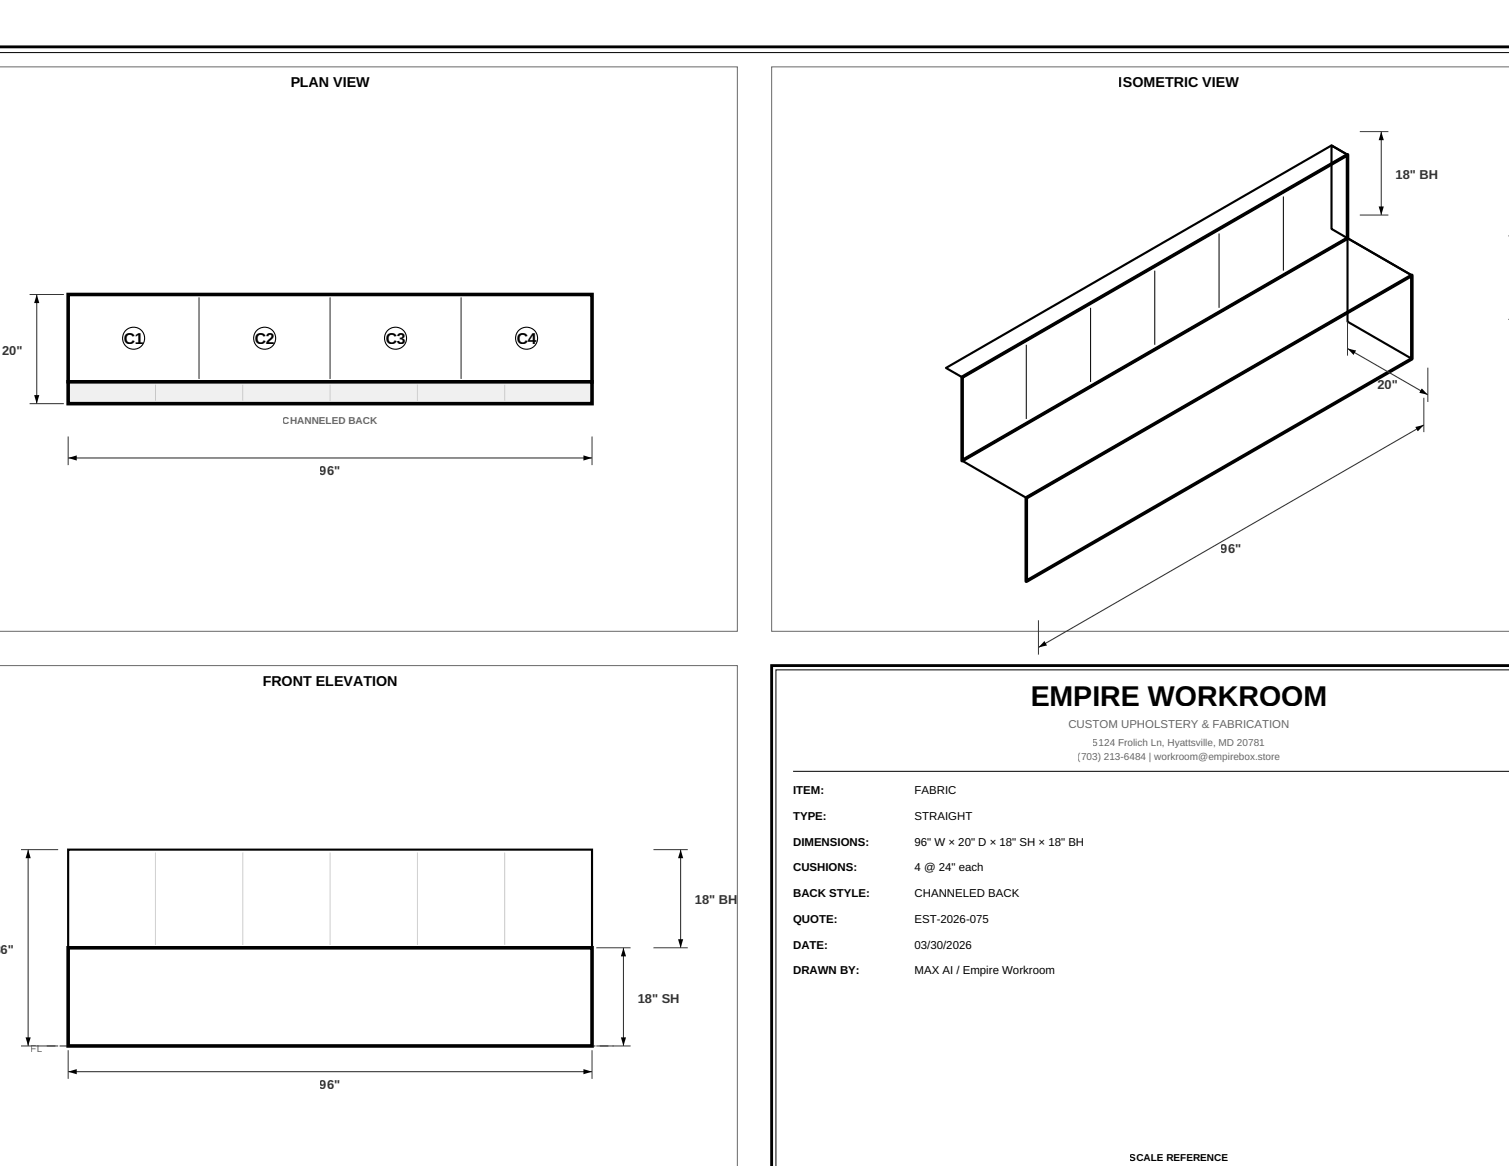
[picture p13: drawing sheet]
<svg xmlns="http://www.w3.org/2000/svg" width="279mm" height="216mm" viewBox="0 0 279 216" stroke-linecap="round" stroke-linejoin="round" font-family="sans-serif">
<defs><g id="words">
<text font-size="5.3" x="190.8" y="130.7">EMPIRE WORKROOM</text>
<g font-size="2.9">
<text x="22.9" y="63.6">C1</text>
<text x="47.1" y="63.6">C2</text>
<text x="71.4" y="63.6">C3</text>
<text x="95.6" y="63.6">C4</text>
</g>
<g font-size="2.6">
<text x="53.8" y="16.1">PLAN VIEW</text>
<text x="207.2" y="16.1">ISOMETRIC VIEW</text>
<text x="48.6" y="126.9">FRONT ELEVATION</text>
</g>
<g font-size="2.4" fill="#333">
<text x="258.4" y="33.2">18&quot; BH</text>
<text x=".4" y="65.7">20&quot;</text>
<text x="255" y="72">20&quot;</text>
<text x="59.2" y="88">96&quot;</text>
<text x="226" y="102.5">96&quot;</text>
<text x="128.7" y="167.5">18&quot; BH</text>
<text x=".1" y="176.6">6&quot;</text>
<text x="118.1" y="185.7">18&quot; SH</text>
<text x="59.2" y="201.6">96&quot;</text>
</g>
<text font-size="2.1" fill="#666" x="197.8" y="134.9">CUSTOM UPHOLSTERY &amp; FABRICATION</text>
<g font-size="2.1">
<text x="146.8" y="147.1">ITEM:</text>
<text x="169.3" y="147.1">FABRIC</text>
<text x="146.8" y="151.8">TYPE:</text>
<text x="169.3" y="151.8">STRAIGHT</text>
<text x="146.8" y="156.6">DIMENSIONS:</text>
<text x="146.8" y="161.3">CUSHIONS:</text>
<text x="169.3" y="156.6">96&quot; W × 20&quot; D × 18&quot; SH × 18&quot; BH</text>
<text x="169.3" y="161.3">4 @ 24&quot; each</text>
<text x="146.8" y="166.1">BACK STYLE:</text>
<text x="169.3" y="166.1">CHANNELED BACK</text>
<text x="146.8" y="170.9">QUOTE:</text>
<text x="169.3" y="170.9">EST-2026-075</text>
<text x="146.8" y="175.6">DATE:</text>
<text x="169.3" y="175.6">03/30/2026</text>
<text x="146.8" y="180.4">DRAWN BY:</text>
<text x="169.3" y="180.4">MAX AI / Empire Workroom</text>
</g>
<g font-size="1.9" fill="#666">
<text x="52.4" y="78.4">CHANNELED BACK</text>
<text x="199.5" y="140.7">(703) 213-6484 | workroom@empirebox.store</text>
<text x="202.4" y="138.1">5124 Frolich Ln, Hyattsville, MD 20781</text>
<text x="5.7" y="194.7">FL</text>
</g>
<text font-size="1.9" x="209.2" y="215.1">SCALE REFERENCE</text>
</g></defs>
<path d="M-.1 8.7h279.5" fill="none" stroke="#000" stroke-width=".53"/>
<path d="M-.1 9.7h279.5" fill="none" stroke="#000" stroke-width=".19"/>
<path d="M-.1 12.4h136.6v104.5h-136.6" fill="none" stroke="#666" stroke-width=".19"/>
<path d="M12.6 54.5h97v16.2h-97z" fill="none" stroke="#000" stroke-width=".66" stroke-linecap="butt"/>
<path d="M12.6 70.7h97v4h-97z" fill="#f0f0f0" stroke="#000" stroke-width=".66" stroke-linecap="butt"/>
<path d="M28.8 71.2v3zM45 71.2v3zM61.1 71.2v3zM77.3 71.2v3zM93.5 71.2v3z" fill="#000" stroke="#ccc" stroke-width=".19"/>
<path d="M36.9 55.1v15.1zM61.1 55.1v15.1zM85.4 55.1v15.1z" fill="#000" stroke="#666" stroke-width=".26"/>
<g fill="#fff" stroke="#000" stroke-width=".2">
<circle cx="24.7" cy="62.6" r="2.04"/>
<circle cx="49" cy="62.6" r="2.04"/>
<circle cx="73.2" cy="62.6" r="2.04"/>
<circle cx="97.5" cy="62.6" r="2.04"/>
</g>
<g fill="#000" stroke="#333" stroke-width=".19">
<path d="M251.8 39.8h5.3zM251.8 24.4h5.3zM5.5 54.5h6.3zM249.5 59.5v6.4zM279.3 59.1h.1zM279.3 43.7h.1zM5.5 74.7h6.3zM263.6 73.7v6.3zM264.4 68.1v6.3zM12.6 80.8v5.3zM109.6 80.8v5.3zM192.3 114.9v6.3z"/>
<path d="M3.9 157.3h6.9zM121 157.3h6.3zM110.4 175.5h6.4zM121 175.5h6.3zM3.9 193.7h6.9zM12.6 194.5v5.3zM109.6 194.5v5.3zM110.4 193.7h6.4z"/>
</g>
<path d="M255.7 24.4v15.4zM6.8 54.5v20.2zM249.5 64.5l14.9 8.6zM12.6 84.8h97zM192.3 119.9l71.3-41.2zM126 157.3v18.2zM5.2 157.3v36.4zM12.6 198.4h97zM115.4 175.5v18.2z" fill="#000" stroke="#333" stroke-width=".2"/>
<g fill="#000">
<path d="M255.7 24.4l.5 1.6h-.9zM255.3 38.2h.9l-.5 1.6zM6.8 54.5l.5 1.6h-1zM6.3 73.2h1l-.5 1.5zM249.5 64.5l1.6 .4-.5 .8zM262 79.1l1.6-.4-1.1 1.2zM263.2 71.9l1.2 1.2-1.6-.4zM12.6 84.8l1.6-.5v1zM108 84.3l1.6 .5-1.6 .5zM193.4 118.7l.5 .8-1.6 .4zM5.2 157.3l.5 1.6h-1zM126 157.3l.5 1.6h-1z"/>
<path d="M115.4 175.5l.5 1.6h-.9zM125.5 173.9h1l-.5 1.6zM4.7 192.1h1l-.5 1.6zM12.6 198.4l1.6-.4v.9zM108 198l1.6 .4-1.6 .5zM115 192.1h.9l-.5 1.6z"/>
</g>
<path d="M142.9 12.4v104.5h136.5M142.9 12.4h.1M142.9 12.4h136.5M-.1 123.2h136.6v92.7" fill="none" stroke="#666" stroke-width=".19"/>
<path d="M178.1 69.8l71.4-41.1v15.4l-71.4 41.2zM190 92.2l71.4-41.2v15.4l-71.4 41.2zM12.6 175.5h97v18.2h-97z" fill="none" stroke="#000" stroke-width=".66" stroke-linecap="butt"/>
<path d="M246.5 26.9l3 1.8v15.4l-3-1.7zM249.5 44.1l11.9 6.9v15.4l-11.9-6.8zM175.2 68.1l71.3-41.2 3 1.8-71.4 41.1zM178.1 85.3l71.4-41.2 11.9 6.9-71.4 41.2zM12.6 157.3h97v18.2h-97z" fill="none" stroke="#000" stroke-width=".4"/>
<path d="M178.1 85.3l71.4-41.2z" fill="#000" stroke="#000" stroke-width=".26"/>
<path d="M225.7 43.2v13.8zM237.6 36.4v13.7zM190 63.8v13.8zM201.9 57v13.7zM213.8 50.1v13.7zM146.8 142.8h132.6z" fill="#000" stroke="#000" stroke-width=".19"/>
<path d="M8.7 193.7h104.9z" fill="#000" stroke="#666" stroke-width=".26" stroke-dasharray="1.6 .8" stroke-linecap="butt"/>
<path d="M28.8 157.9v17.1zM45 157.9v17.1zM61.1 157.9v17.1zM77.3 157.9v17.1zM93.5 157.9v17.1z" fill="#000" stroke="#ccc" stroke-width=".19"/>
<path d="M12.6 175.5h97z" fill="#000" stroke="#000" stroke-width=".4"/>
<path d="M279.4 123.2h-136.5v92.7" fill="none" stroke="#000" stroke-width=".53"/>
<path d="M279.4 124h-135.7v91.9" fill="none" stroke="#000" stroke-width=".19"/>
<use href="#words"/>
</svg>
